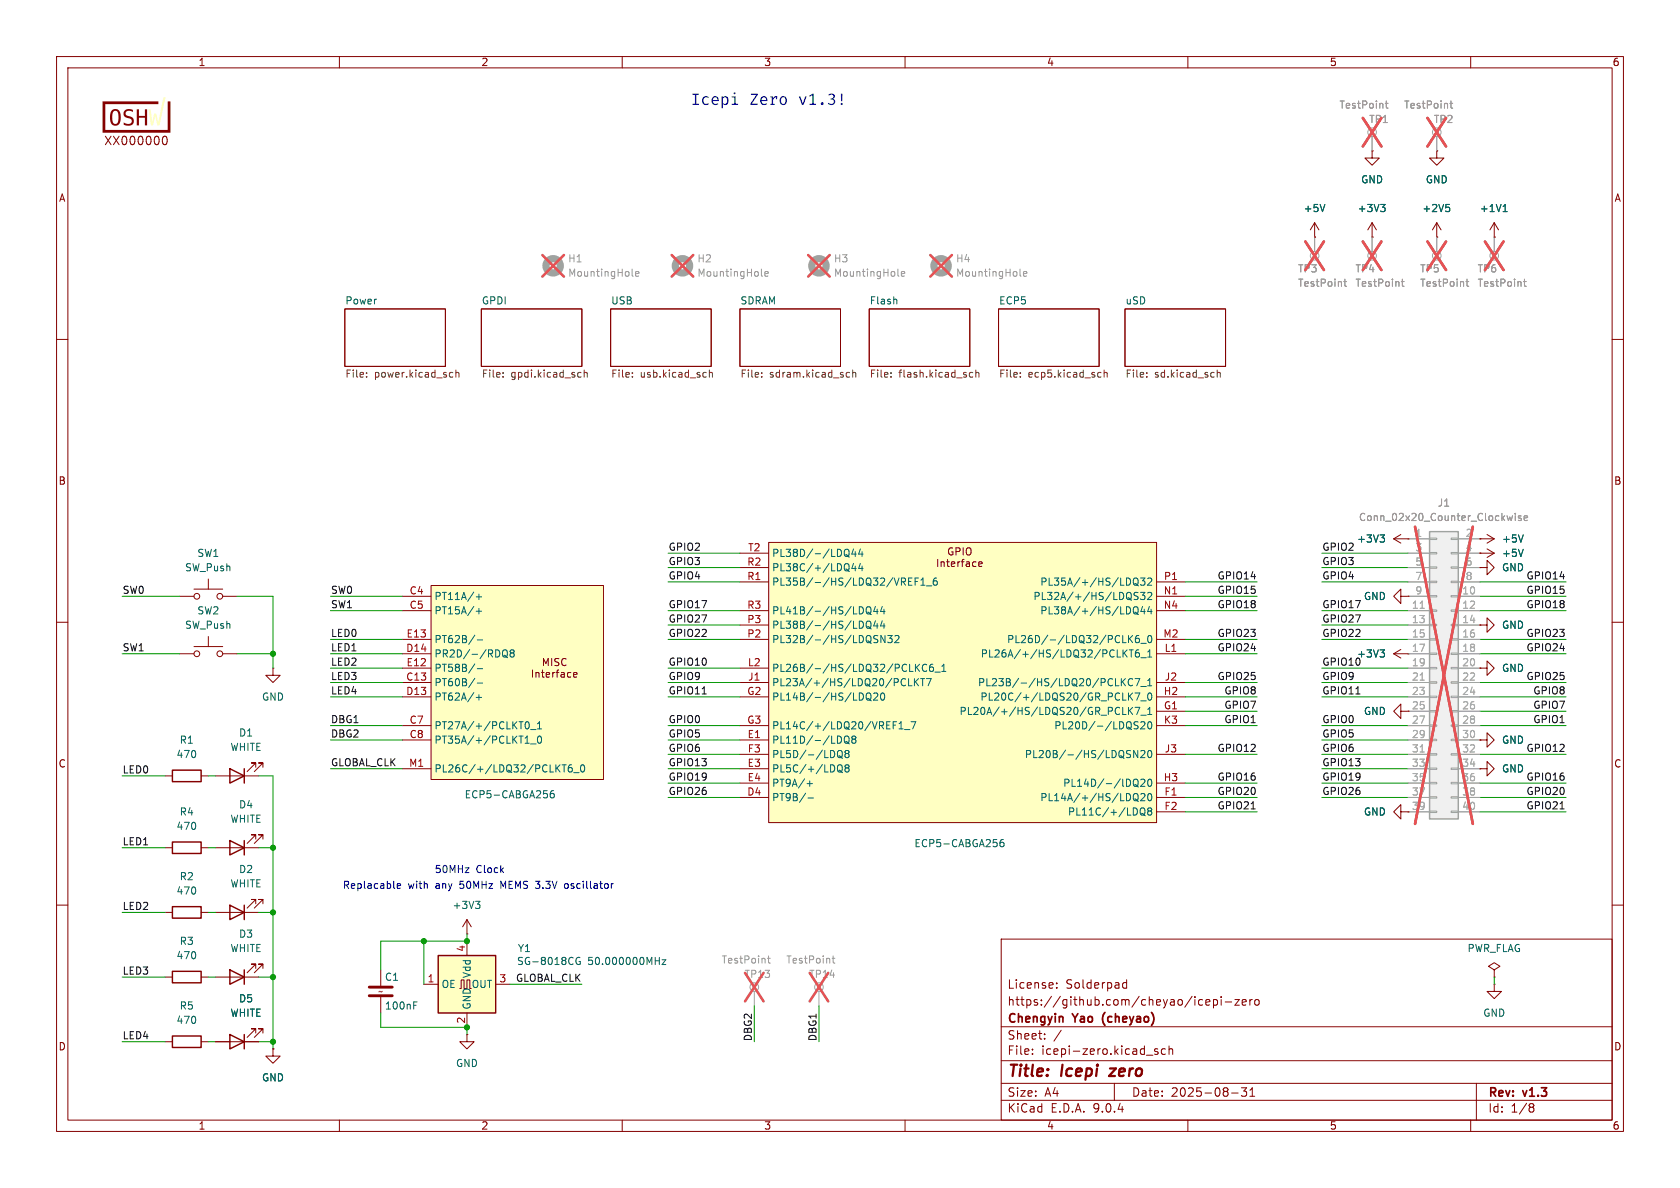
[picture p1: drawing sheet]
<svg xmlns="http://www.w3.org/2000/svg" width="297mm" height="210mm" viewBox="0 0 297 210" stroke-linecap="round" stroke-linejoin="round" font-family="sans-serif">
<defs><g id="words">
<g font-size="2.8" fill="#0000c2">
<text x="122.1" y="19.4">Icepi</text>
<text x="132.4" y="19.4">Zero</text>
<text x="141.1" y="19.4">v1.3!</text>
</g>
<g font-size="2.8" fill="#840000">
<text x="178" y="190.9">Title:</text>
<text x="187.7" y="190.9">Icepi</text>
<text x="197.1" y="190.9">zero</text>
</g>
<g font-size="2.1" fill="#840000">
<text x="18.3" y="25.9">XX000000</text>
<text x="178" y="178">https://github.com/cheyao/icepi-zero</text>
<text x="178" y="175">License:</text>
<text x="188.4" y="175">Solderpad</text>
<text x="178" y="184">Sheet:</text>
<text x="178" y="181.2">Chengyin</text>
<text x="189.8" y="181.2">Yao</text>
<text x="195.6" y="181.2">(cheyao)</text>
<text x="178" y="186.7">File:</text>
<text x="184.1" y="186.7">icepi-zero.kicad_sch</text>
<text x="178" y="196.9">KiCad</text>
<text x="178" y="194.1">Size:</text>
<text x="184.7" y="194.1">A4</text>
<text x="185.7" y="196.9">E.D.A.</text>
<text x="193.3" y="196.9">9.0.4</text>
<text x="200" y="194.1">Date:</text>
<text x="207" y="194.1">2025-08-31</text>
<text x="263" y="194.3">Rev:</text>
<text x="263" y="196.9">Id:</text>
<text x="267.1" y="196.9">1/8</text>
<text x="269.4" y="194.3">v1.3</text>
</g>
<g font-size="1.8" fill="#840000">
<text x="35" y="11.9">1</text>
<text x="85" y="11.9">2</text>
<text x="135" y="11.9">3</text>
<text x="185" y="11.9">4</text>
<text x="235" y="11.9">5</text>
<text x="285" y="11.9">6</text>
<text x="10.3" y="35.9">A</text>
<text x="285.3" y="35.9">A</text>
<text x="10.3" y="85.9">B</text>
<text x="285.3" y="85.9">B</text>
<text x="10.3" y="135.9">C</text>
<text x="285.3" y="135.9">C</text>
<text x="10.3" y="185.9">D</text>
<text x="285.3" y="185.9">D</text>
<text x="35" y="199.9">1</text>
<text x="85" y="199.9">2</text>
<text x="135" y="199.9">3</text>
<text x="185" y="199.9">4</text>
<text x="235" y="199.9">5</text>
<text x="285" y="199.9">6</text>
</g>
<g font-size="1.8" fill="#989898">
<text x="236.7" y="19.4">TestPoint</text>
<text x="242" y="21.9">TP1</text>
<text x="248.1" y="19.4">TestPoint</text>
<text x="253.4" y="21.9">TP2</text>
<text x="100.3" y="46.6">H1</text>
<text x="123.2" y="46.6">H2</text>
<text x="147.3" y="46.6">H3</text>
<text x="168.9" y="46.6">H4</text>
<text x="100.3" y="49.1">MountingHole</text>
<text x="123.2" y="49.1">MountingHole</text>
<text x="147.3" y="49.1">MountingHole</text>
<text x="168.9" y="49.1">MountingHole</text>
<text x="229.4" y="48.4">TP3</text>
<text x="229.4" y="50.9">TestPoint</text>
<text x="239.5" y="48.4">TP4</text>
<text x="239.5" y="50.9">TestPoint</text>
<text x="251" y="48.4">TP5</text>
<text x="251" y="50.9">TestPoint</text>
<text x="261.1" y="48.4">TP6</text>
<text x="261.1" y="50.9">TestPoint</text>
<text x="254.1" y="89.8">J1</text>
<text x="240.1" y="92.3">Conn_02x20_Counter_Clockwise</text>
<text x="127.5" y="170.5">TestPoint</text>
<text x="131.5" y="173.1">TP13</text>
<text x="138.9" y="170.5">TestPoint</text>
<text x="143" y="173.1">TP14</text>
</g>
<g font-size="1.8" fill="#006464">
<text x="240.5" y="32.6">GND</text>
<text x="252" y="32.6">GND</text>
<text x="230.4" y="37.7">+5V</text>
<text x="239.9" y="37.7">+3V3</text>
<text x="251.4" y="37.7">+2V5</text>
<text x="261.5" y="37.7">+1V1</text>
<text x="61" y="53.9">Power</text>
<text x="85.1" y="53.9">GPDI</text>
<text x="107.9" y="53.9">USB</text>
<text x="130.8" y="53.9">SDRAM</text>
<text x="153.7" y="53.9">Flash</text>
<text x="176.5" y="53.9">ECP5</text>
<text x="198.9" y="53.9">uSD</text>
<text x="32.6" y="101.2">SW_Push</text>
<text x="34.8" y="98.7">SW1</text>
<text x="136.4" y="98.7">PL38D/-/LDQ44</text>
<text x="136.4" y="101.2">PL38C/+/LDQ44</text>
<text x="239.8" y="96.1">+3V3</text>
<text x="265.4" y="101.2">GND</text>
<text x="265.4" y="98.7">+5V</text>
<text x="265.4" y="96.1">+5V</text>
<text x="76.7" y="106.3">PT11A/+</text>
<text x="136.4" y="103.7">PL35B/-/HS/LDQ32/VREF1_6</text>
<text x="182.6" y="106.3">PL32A/+/HS/LDQS32</text>
<text x="183.8" y="103.7">PL35A/+/HS/LDQ32</text>
<text x="241" y="106.3">GND</text>
<text x="32.6" y="111.4">SW_Push</text>
<text x="34.8" y="108.8">SW2</text>
<text x="76.7" y="108.8">PT15A/+</text>
<text x="76.7" y="113.9">PT62B/-</text>
<text x="136.4" y="108.8">PL41B/-/HS/LDQ44</text>
<text x="136.4" y="111.4">PL38B/-/HS/LDQ44</text>
<text x="136.4" y="113.9">PL32B/-/HS/LDQSN32</text>
<text x="177.9" y="113.9">PL26D/-/LDQ32/PCLK6_0</text>
<text x="183.8" y="108.8">PL38A/+/HS/LDQ44</text>
<text x="265.4" y="111.4">GND</text>
<text x="76.7" y="116.4">PR2D/-/RDQ8</text>
<text x="76.7" y="119">PT58B/-</text>
<text x="136.4" y="119">PL26B/-/HS/LDQ32/PCLKC6_1</text>
<text x="173.3" y="116.4">PL26A/+/HS/LDQ32/PCLKT6_1</text>
<text x="239.8" y="116.4">+3V3</text>
<text x="265.4" y="119">GND</text>
<text x="46.2" y="124.1">GND</text>
<text x="76.7" y="121.5">PT60B/-</text>
<text x="76.7" y="124.1">PT62A/+</text>
<text x="136.4" y="121.5">PL23A/+/HS/LDQ20/PCLKT7</text>
<text x="136.4" y="124.1">PL14B/-/HS/LDQ20</text>
<text x="172.8" y="121.5">PL23B/-/HS/LDQ20/PCLKC7_1</text>
<text x="173.2" y="124.1">PL20C/+/LDQS20/GR_PCLK7_0</text>
<text x="31.7" y="131.7">R1</text>
<text x="42.2" y="130.4">D1</text>
<text x="76.7" y="129.1">PT27A/+/PCLKT0_1</text>
<text x="76.7" y="131.7">PT35A/+/PCLKT1_0</text>
<text x="136.4" y="129.1">PL14C/+/LDQ20/VREF1_7</text>
<text x="136.4" y="131.7">PL11D/-/LDQ8</text>
<text x="169.5" y="126.6">PL20A/+/HS/LDQS20/GR_PCLK7_1</text>
<text x="186.3" y="129.1">PL20D/-/LDQS20</text>
<text x="241" y="126.6">GND</text>
<text x="265.4" y="131.7">GND</text>
<text x="31.1" y="134.2">470</text>
<text x="40.6" y="132.9">WHITE</text>
<text x="76.7" y="136.8">PL26C/+/LDQ32/PCLKT6_0</text>
<text x="136.4" y="134.2">PL5D/-/LDQ8</text>
<text x="136.4" y="136.8">PL5C/+/LDQ8</text>
<text x="181.1" y="134.2">PL20B/-/HS/LDQSN20</text>
<text x="265.4" y="136.8">GND</text>
<text x="42.2" y="143.1">D4</text>
<text x="82.1" y="141.3">ECP5-CABGA256</text>
<text x="136.4" y="139.3">PT9A/+</text>
<text x="136.4" y="141.8">PT9B/-</text>
<text x="183.8" y="141.8">PL14A/+/HS/LDQ20</text>
<text x="187.9" y="139.3">PL14D/-/lDQ20</text>
<text x="31.1" y="146.9">470</text>
<text x="31.7" y="144.4">R4</text>
<text x="40.6" y="145.6">WHITE</text>
<text x="161.6" y="150">ECP5-CABGA256</text>
<text x="188.7" y="144.4">PL11C/+/LDQ8</text>
<text x="241" y="144.4">GND</text>
<text x="31.7" y="155.8">R2</text>
<text x="42.2" y="154.5">D2</text>
<text x="31.1" y="158.3">470</text>
<text x="40.6" y="157.1">WHITE</text>
<text x="79.9" y="160.9">+3V3</text>
<text x="31.7" y="167.2">R3</text>
<text x="42.2" y="166">D3</text>
<text x="31.1" y="169.8">470</text>
<text x="40.6" y="168.5">WHITE</text>
<text x="68" y="173.6">C1</text>
<text x="83.4" y="173" transform="rotate(-90 83.4 173)">Vdd</text>
<text x="91.3" y="170.8">SG-8018CG</text>
<text x="91.5" y="168.5">Y1</text>
<text x="103.9" y="170.8">50.000000MHz</text>
<text x="259.3" y="168.5">PWR_FLAG</text>
<text x="31.7" y="178.7">R5</text>
<text x="40.6" y="179.9">WHITE</text>
<text x="42.2" y="177.4">D5</text>
<text x="68" y="178.7">100nF</text>
<text x="78" y="174.9">OE</text>
<text x="83.3" y="174.9">OUT</text>
<text x="83.4" y="178.6" transform="rotate(-90 83.4 178.6)">GND</text>
<text x="262.1" y="179.9">GND</text>
<text x="31.1" y="181.2">470</text>
<text x="46.2" y="191.4">GND</text>
<text x="80.5" y="188.8">GND</text>
</g>
<g font-size="1.8" fill="#725600">
<text x="61" y="67.1">File:</text>
<text x="66.2" y="67.1">power.kicad_sch</text>
<text x="85.1" y="67.1">File:</text>
<text x="90.3" y="67.1">gpdi.kicad_sch</text>
<text x="107.9" y="67.1">File:</text>
<text x="113.2" y="67.1">usb.kicad_sch</text>
<text x="130.8" y="67.1">File:</text>
<text x="136" y="67.1">sdram.kicad_sch</text>
<text x="153.7" y="67.1">File:</text>
<text x="158.9" y="67.1">flash.kicad_sch</text>
<text x="176.5" y="67.1">File:</text>
<text x="181.8" y="67.1">ecp5.kicad_sch</text>
<text x="198.9" y="67.1">File:</text>
<text x="204.1" y="67.1">sd.kicad_sch</text>
</g>
<g font-size="1.8" fill="#aaa">
<text x="250.1" y="95">1</text>
<text x="259" y="95">2</text>
<text x="250.1" y="97.5">3</text>
<text x="250.1" y="100.1">5</text>
<text x="259" y="97.5">4</text>
<text x="259" y="100.1">6</text>
<text x="249.5" y="107.7">11</text>
<text x="250.1" y="102.6">7</text>
<text x="250.1" y="105.2">9</text>
<text x="258.4" y="105.2">10</text>
<text x="258.4" y="107.7">12</text>
<text x="259" y="102.6">8</text>
<text x="249.5" y="110.2">13</text>
<text x="249.5" y="112.8">15</text>
<text x="258.4" y="110.2">14</text>
<text x="258.4" y="112.8">16</text>
<text x="249.5" y="115.3">17</text>
<text x="249.5" y="117.9">19</text>
<text x="258.4" y="115.3">18</text>
<text x="258.4" y="117.9">20</text>
<text x="249.5" y="120.4">21</text>
<text x="249.5" y="122.9">23</text>
<text x="249.5" y="125.5">25</text>
<text x="258.4" y="120.4">22</text>
<text x="258.4" y="122.9">24</text>
<text x="258.4" y="125.5">26</text>
<text x="249.5" y="128">27</text>
<text x="249.5" y="130.6">29</text>
<text x="258.4" y="128">28</text>
<text x="258.4" y="130.6">30</text>
<text x="249.5" y="133.1">31</text>
<text x="249.5" y="135.6">33</text>
<text x="258.4" y="133.1">32</text>
<text x="258.4" y="135.6">34</text>
<text x="249.5" y="138.2">35</text>
<text x="249.5" y="140.7">37</text>
<text x="249.5" y="143.3">39</text>
<text x="258.4" y="138.2">36</text>
<text x="258.4" y="140.7">38</text>
<text x="258.4" y="143.3">40</text>
</g>
<g font-size="1.8" fill="#0f0f0f">
<text x="118.1" y="100">GPIO3</text>
<text x="118.1" y="97.4">GPIO2</text>
<text x="233.7" y="100">GPIO3</text>
<text x="233.7" y="97.4">GPIO2</text>
<text x="21.6" y="105.1">SW0</text>
<text x="58.4" y="107.6">SW1</text>
<text x="58.4" y="105.1">SW0</text>
<text x="118.1" y="102.5">GPIO4</text>
<text x="118.1" y="107.6">GPIO17</text>
<text x="215.2" y="107.6">GPIO18</text>
<text x="215.2" y="105.1">GPIO15</text>
<text x="215.2" y="102.5">GPIO14</text>
<text x="233.7" y="102.5">GPIO4</text>
<text x="233.7" y="107.6">GPIO17</text>
<text x="269.8" y="105.1">GPIO15</text>
<text x="269.8" y="102.5">GPIO14</text>
<text x="269.8" y="107.6">GPIO18</text>
<text x="58.4" y="112.7">LED0</text>
<text x="118.1" y="112.7">GPIO22</text>
<text x="118.1" y="110.1">GPIO27</text>
<text x="215.2" y="112.7">GPIO23</text>
<text x="233.7" y="112.7">GPIO22</text>
<text x="233.7" y="110.1">GPIO27</text>
<text x="269.8" y="112.7">GPIO23</text>
<text x="21.6" y="115.2">SW1</text>
<text x="58.4" y="115.2">LED1</text>
<text x="58.4" y="117.8">LED2</text>
<text x="118.1" y="117.8">GPIO10</text>
<text x="215.2" y="115.2">GPIO24</text>
<text x="233.7" y="117.8">GPIO10</text>
<text x="269.8" y="115.2">GPIO24</text>
<text x="58.4" y="120.3">LED3</text>
<text x="58.4" y="122.8">LED4</text>
<text x="118.1" y="122.8">GPIO11</text>
<text x="118.1" y="120.3">GPIO9</text>
<text x="215.2" y="120.3">GPIO25</text>
<text x="216.4" y="125.4">GPIO7</text>
<text x="216.4" y="122.8">GPIO8</text>
<text x="233.7" y="120.3">GPIO9</text>
<text x="233.7" y="122.8">GPIO11</text>
<text x="269.8" y="120.3">GPIO25</text>
<text x="271" y="125.4">GPIO7</text>
<text x="271" y="122.8">GPIO8</text>
<text x="58.4" y="130.5">DBG2</text>
<text x="58.4" y="127.9">DBG1</text>
<text x="118.1" y="127.9">GPIO0</text>
<text x="118.1" y="130.5">GPIO5</text>
<text x="216.4" y="127.9">GPIO1</text>
<text x="233.7" y="130.5">GPIO5</text>
<text x="233.7" y="127.9">GPIO0</text>
<text x="271" y="127.9">GPIO1</text>
<text x="21.6" y="136.8">LED0</text>
<text x="58.4" y="135.5">GLOBAL_CLK</text>
<text x="118.1" y="133">GPIO6</text>
<text x="118.1" y="135.5">GPIO13</text>
<text x="215.2" y="133">GPIO12</text>
<text x="233.7" y="133">GPIO6</text>
<text x="233.7" y="135.5">GPIO13</text>
<text x="269.8" y="133">GPIO12</text>
<text x="118.1" y="140.6">GPIO26</text>
<text x="118.1" y="138.1">GPIO19</text>
<text x="215.2" y="140.6">GPIO20</text>
<text x="215.2" y="143.2">GPIO21</text>
<text x="215.2" y="138.1">GPIO16</text>
<text x="233.7" y="138.1">GPIO19</text>
<text x="233.7" y="140.6">GPIO26</text>
<text x="269.8" y="140.6">GPIO20</text>
<text x="269.8" y="143.2">GPIO21</text>
<text x="269.8" y="138.1">GPIO16</text>
<text x="21.6" y="149.5">LED1</text>
<text x="21.6" y="160.9">LED2</text>
<text x="21.6" y="172.4">LED3</text>
<text x="91.1" y="173.6">GLOBAL_CLK</text>
<text x="21.6" y="183.8">LED4</text>
<text x="133" y="184.2" transform="rotate(-90 133 184.2)">DBG2</text>
<text x="144.4" y="184.2" transform="rotate(-90 144.4 184.2)">DBG1</text>
</g>
<g font-size="1.8" fill="#a90000">
<text x="132" y="100.1">R2</text>
<text x="132.2" y="97.5">T2</text>
<text x="72.3" y="105.2">C4</text>
<text x="72.3" y="107.7">C5</text>
<text x="132" y="102.6">R1</text>
<text x="132" y="107.7">R3</text>
<text x="205.6" y="105.2">N1</text>
<text x="205.6" y="107.7">N4</text>
<text x="205.7" y="102.6">P1</text>
<text x="71.8" y="112.8">E13</text>
<text x="132" y="110.2">P3</text>
<text x="132" y="112.8">P2</text>
<text x="205.6" y="112.8">M2</text>
<text x="71.7" y="115.3">D14</text>
<text x="71.8" y="117.9">E12</text>
<text x="132.1" y="117.9">L2</text>
<text x="205.8" y="115.3">L1</text>
<text x="71.7" y="120.4">C13</text>
<text x="71.7" y="122.9">D13</text>
<text x="132" y="122.9">G2</text>
<text x="132.2" y="120.4">J1</text>
<text x="205.6" y="122.9">H2</text>
<text x="205.7" y="125.5">G1</text>
<text x="205.8" y="120.4">J2</text>
<text x="72.3" y="128">C7</text>
<text x="72.3" y="130.6">C8</text>
<text x="132" y="128">G3</text>
<text x="132.1" y="130.6">E1</text>
<text x="205.7" y="128">K3</text>
<text x="72.2" y="135.6">M1</text>
<text x="132.1" y="135.6">E3</text>
<text x="132.1" y="133.1">F3</text>
<text x="205.8" y="133.1">J3</text>
<text x="132" y="140.7">D4</text>
<text x="132.1" y="138.2">E4</text>
<text x="205.6" y="138.2">H3</text>
<text x="205.8" y="140.7">F1</text>
<text x="205.8" y="143.3">F2</text>
<text x="75.5" y="173.7">1</text>
<text x="82.3" y="168.3" transform="rotate(-90 82.3 168.3)">4</text>
<text x="88.2" y="173.7">3</text>
<text x="82.3" y="181" transform="rotate(-90 82.3 181)">2</text>
</g>
<g font-size="1.8" fill="#0000c2">
<text x="76.8" y="154.5">50MHz</text>
<text x="84.2" y="154.5">Clock</text>
<text x="60.5" y="157.3">Replacable</text>
<text x="72.1" y="157.3">with</text>
<text x="77.1" y="157.3">any</text>
<text x="81.6" y="157.3">50MHz</text>
<text x="89" y="157.3">MEMS 3.3V</text>
<text x="100.7" y="157.3">oscillator</text>
</g>
<text font-size="1.8" fill="#840084" x="66.8" y="176.1">~</text>
</g></defs>
<g fill="none" stroke="#840000" stroke-width=".18">
<path d="M10 10h277v190h-277zM12 12h273v186h-273zM60 10v2M110 10v2M160 10v2M210 10v2M260 10v2M61 54.6h17.7v10.2h-17.7zM85.1 54.6h17.8v10.2h-17.8zM107.9 54.6h17.8v10.2h-17.8zM130.8 54.6h17.8v10.2h-17.8zM153.7 54.6h17.7v10.2h-17.7z"/>
<path d="M176.5 54.6h17.8v10.2h-17.8zM198.9 54.6h17.8v10.2h-17.8zM10 60h2M285 60h2M10 110h2M31.7 115.6h2.6M31.7 105.4h2.6M34.3 114.3h5.1M34.3 104.1h5.1M36.8 102.4v1.7M36.8 112.5v1.8M39.4 115.6h2.5"/>
<path d="M39.4 105.4h2.5M48.3 118.1v1.3h1.2l-1.2 1.3-1.3-1.3h1.3M48.3 118.1h.1M285 110h2M10 160h2M29.2 161.3h1.3M35.6 161.3h1.2M177 166h108v32h-108zM186.8 174.6v.1M186.8 173.8v.1M198.5 174.4l.2 .3 .5-.1M199.2 173.2v1.5"/>
<path d="M199.2 173.8l-.5-.1-.2 .3M212 177.6h.6M212 176.8h.6M213.2 177.2l.7-.1-.1-.3-.4-.1-.2 .2v.7h.6M214.5 176.8l.5-.1 .2 .3v.4l-.1 .2h-.6M214.5 176.7v1.5M215.9 176.2v.1M215.9 176.7v1M216.6 177.1h1.1M218.3 176.7h.8l-.8 1h.8M219.6 177.2l.7-.1-.1-.3-.4-.1-.2 .2 .1 .7h.5M221 176.7v1"/>
<path d="M221.4 176.7l-.3 .1-.1 .2M222 176.8l.3-.1 .3 .3v.4l-.3 .3-.3-.1-.2-.2v-.4zM285 160h2M60 198v2M110 198v2M160 198v2M177 194.5h108M177 191.5h108M177 187.5h108M177 181.5h108M182.5 186.3v.1M182.5 185.5v.1"/>
<path d="M184.7 183.6v.1M184.7 182.8v.1M187.6 182.1l-1.3 2M197 191.5v3M202.7 186.5h1.1M204.7 185.5l-.4-.1-.2 .2 .1 .2 .5 .2v.3h-.6M206 185.5l-.4-.1-.3 .3v.4l.2 .2h.5M206.7 185.5l.2-.1 .3 .1 .1 .9M206.7 184.9v1.5M210 198v2M217.7 193.2h1.2M219.5 192.3h.9l-.5 .6 .4 .1v.7l-.2 .1h-.4l-.2-.1"/>
<path d="M221 193.8h.8M221 192.7l.4-.4v1.5M260 198v2M261 191.5v6.5M270.6 195.1l.4 .1 .2 .2-.3 .3M270.6 195.7h.3M270.9 195.7l.2 .2 .1 .4-.2 .2-.4 .1"/>
<circle cx="34.8" cy="105.4" r=".51"/>
<circle cx="34.8" cy="115.6" r=".51"/>
<circle cx="38.9" cy="105.4" r=".51"/>
<circle cx="38.9" cy="115.6" r=".51"/>
</g>
<path d="M197.3 188.9l-1.2 1.3h1" fill="none" stroke="#840000" stroke-width=".4"/>
<g fill="none" stroke="#725600" stroke-width=".18">
<path d="M64.8 66.6v.1M64.8 65.9v.1M79.7 65.8l.3 .1M80 66.6l-.3 .1M80.6 66l.2-.2 .3 .1v.8M80.6 65.4v1.3M88.9 66.6v.1M88.9 65.9v.1M102.4 65.8l.3 .1M102.7 66.6l-.3 .1M103.3 66l.2-.2 .3 .1v.8M103.3 65.4v1.3"/>
<path d="M111.8 66.6v.1M111.8 65.9v.1M125.4 66l.2-.2 .3 .1 .1 .8M125.4 65.4v1.3M134.7 66.6v.1M134.7 65.9v.1M149.7 65.9h.5M149.7 66.6h.5M150.7 66l.2-.2 .3 .1 .1 .8M150.7 65.4v1.3M157.5 66.6v.1M157.5 65.9v.1"/>
<path d="M171.4 66.6l.2 .1 .4-.1M172 65.9l-.4-.1-.2 .2M172.5 66l.2-.2 .3 .1 .1 .8M172.5 65.4v1.3M180.4 66.6v.1M180.4 65.9v.1M194.3 65.8l.4 .1M194.7 66.6l-.4 .1M195.2 66l.2-.2 .3 .1v.8M195.2 65.4v1.3M202.7 66.6v.1M202.7 65.9v.1"/>
<path d="M215.2 65.4v1.3M215.2 66l.2-.2 .3 .1v.8"/>
</g>
<path d="M158.5 52.9v.8" fill="none" stroke="#006464" stroke-width=".18"/>
<circle cx="166.4" cy="47" r="1.27" fill="none" stroke="#a1a1a1" stroke-width="1.3"/>
<path d="M180.3 48.7l.2 .1M180.9 48.4l.6-.1v-.2l-.4-.1-.2 .2 .1 .6h.5" fill="none" stroke="#989898" stroke-width=".18"/>
<path d="M164.5 45.1l3.8 3.8M168.3 45.1l-3.8 3.8" fill="none" stroke="#e65255" stroke-width=".46"/>
<path d="M30.5 160.3h5.1v2h-5.1z" fill="none" stroke="#840000" stroke-width=".25"/>
<path d="M26.3 19.3h.3l.3 2.3 .3-1.5h.4l.4 1.5 .9-4.4h.4l-1.1 5h-.4l-.4-1.7-.3 1.7h-.4z" fill="#ffffc2"/>
<g fill="#840000">
<path d="M19.8 19.5l.4-.2h.5l.3 .2 .2 .4 .1 1.5-.2 .5-.4 .3-.7-.1-.4-.5-.2-.9h.4l.1 .9 .3 .3 .5-.1 .2-.6v-1.1l-.4-.5h-.3l-.2 .2-.2 .9h-.4l.1-.7z"/>
<path d="M22.1 19.5l.6-.2 .8 .1v.4l-.8-.2-.4 .1-.1 .3 .1 .4 .9 .3 .4 .3v.7l-.4 .4-.6 .1-.7-.1v-.5l.9 .3 .4-.1 .1-.3-.2-.4-.9-.3-.3-.3-.1-.5z"/>
<path d="M24.2 19.3h.4v1.2h1v-1.2h.4v2.9h-.4v-1.4h-1v1.4h-.4z"/>
<path d="M18.1 17.9h9.9v.5h-9.4v4.6h11l.1-5.1h.4v5.6h-12z"/>
</g>
<path d="M28.7 24.6l.1-.4 .3-.1a.81 .81 0 0 1 .5 .6 .81 .81 0 0 1-.3 .8h-.4l-.2-.5M29.2 149.9h1.3M35.6 149.9h1.2M29.2 172.7h1.3M35.6 172.7h1.2" fill="none" stroke="#840000" stroke-width=".18"/>
<path d="M30.5 148.8h5.1v2.1h-5.1zM30.5 171.7h5.1v2h-5.1z" fill="none" stroke="#840000" stroke-width=".25"/>
<path d="M77.5 168.9h10.1v10.2h-10.1z" fill="#ffffc2"/>
<path d="M30.5 136.1h5.1v2.1h-5.1zM77.5 168.9h10.1v10.2h-10.1z" fill="none" stroke="#840000" stroke-width=".25"/>
<g fill="none" stroke="#840000" stroke-width=".18">
<path d="M29.2 137.2h1.3M35.6 137.2h1.2M67.3 171.5v2.7M67.3 176.3v2.8M74.9 174h2.6M81.3 174.8h.2v-1.6h.5v1.6h.5v-1.6h.6v1.6h.2M82.5 165.1h.1M82.5 162.6v2.5M82.5 166.4v2.5M82.5 179.1v2.5M82.5 162.6l-.7 1.2M82.5 162.6l.8 1.2"/>
<path d="M87.6 174h2.6M82.5 182.9v1.3h1.3l-1.3 1.2-1.2-1.2h1.2M82.5 182.9h.1"/>
</g>
<path d="M84.1 159.3h.7l-.4 .5M84.6 159.8l.2 .3v.3l-.2 .2M73.1 177.7h.5M73.1 177.1h.6M102.5 169.3a.59 .59 0 0 0-.7 .6 .59 .59 0 0 0 .7 .5l.1-.4h-.3M115.8 169.8h.8M116.6 169.2v1.3M117 169.7h.7l-.7 .8h.7" fill="none" stroke="#006464" stroke-width=".18"/>
<path d="M65.3 174.5h4M65.3 176h4" fill="none" stroke="#840000" stroke-width=".51"/>
<g fill="none" stroke="#a1a1a1" stroke-width="1.3">
<circle cx="120.6" cy="47" r="1.27"/>
<circle cx="144.8" cy="47" r="1.27"/>
</g>
<path d="M134.6 48.7l.2 .1M135.2 48.4l.6-.1v-.2l-.4-.1-.2 .2 .1 .6h.5M158.7 48.7l.2 .1M159.3 48.4l.6-.1v-.2l-.4-.1-.2 .2 .1 .6h.5M135.7 169.4h.5M135.9 169v1.1l.3 .2M147.1 169.4h.5M147.3 169v1.1l.3 .2" fill="none" stroke="#989898" stroke-width=".18"/>
<path d="M118.7 45.1l3.9 3.8M122.6 45.1l-3.9 3.8M142.9 45.1l3.8 3.8M146.7 45.1l-3.8 3.8M131.7 172l3.3 5M135 172l-3.3 5M143.1 172l3.3 5M146.4 172l-3.3 5" fill="none" stroke="#e65255" stroke-width=".46"/>
<g fill="none" stroke="#a1a1a1" stroke-width=".18">
<path d="M133.3 175.3v2.5M144.8 175.3v2.5"/>
<circle cx="133.3" cy="174.5" r=".76"/>
<circle cx="144.8" cy="174.5" r=".76"/>
</g>
<path d="M135.9 95.9h68.6v49.5h-68.6z" fill="#ffffc2"/>
<g fill="none" stroke="#840000" stroke-width=".18">
<path d="M130.8 97.8h5.1M135.9 95.9h68.6v49.5h-68.6zM165.8 98.9v1.3M166.4 99.3v.9M166.4 99.4l.2-.1 .3 .1v.8M167.3 99.3h.5M167.5 98.9v1.1l.3 .2M168.2 99.7l.6-.1-.1-.2-.3-.1-.2 .2 .1 .6h.4M168.4 96.9a.59 .59 0 0 0-.7 .6 .59 .59 0 0 0 .7 .5l.1-.4h-.3M169 97.5l.6-.1 .1-.1v-.3l-.7-.2v1.3M169.3 99.3v.9M169.7 99.3l-.4 .2"/>
<path d="M169.9 99.3h.5M170.3 96.8v1.3M170.4 98.9l-.3 .2v1.1M170.9 99.4h.4l.1 .8M170.9 97l.2-.2a.43 .43 0 0 1 .6 .5v.4a.42 .42 0 0 1-.5 .4 .42 .42 0 0 1-.4-.4zM171.4 99.6l-.4 .1-.2 .2 .2 .3 .4-.1M172.5 99.4l-.3-.1-.3 .2 .2 .6h.4M173 99.7l.6-.1v-.2l-.4-.1-.2 .2 .1 .6h.5M246.4 95.3l1.2 .7M246.4 95.3h2.5M247.6 94.5l-1.2 .8M248.9 95.3h.1"/>
<path d="M130.8 100.3h5.1M130.8 102.9h5.1M130.8 108h5.1M130.8 110.5h5.1M130.8 113h5.1M130.8 118.1h5.1M204.5 102.9h5M204.5 108h5M204.5 113h5M204.5 105.4h5M204.5 115.6h5M247.6 105.4v-1.3l-1.2 1.3 1.2 1.3v-1.3h1.3"/>
<path d="M248.9 105.4h.1M261.6 100.3h1.3v-1.2l1.3 1.2-1.3 1.3v-1.3M261.6 100.3h.1M261.6 118.1h1.3v-1.3l1.3 1.3-1.3 1.3v-1.3M261.6 118.1h.1M261.6 110.5h1.3v-1.3l1.3 1.3-1.3 1.3v-1.3M261.6 110.5h.1M130.8 120.7h5.1M130.8 123.2h5.1M130.8 128.3h5.1M130.8 130.8h5.1M130.8 133.4h5.1"/>
<path d="M130.8 135.9h5.1M130.8 138.4h5.1M204.5 120.7h5M204.5 123.2h5M204.5 128.3h5M204.5 133.4h5M204.5 138.4h5M204.5 125.7h5M247.6 125.7v-1.2l-1.2 1.2 1.2 1.3v-1.3h1.3M248.9 125.7h.1M261.6 135.9h1.3v-1.3l1.3 1.3-1.3 1.3v-1.3M261.6 135.9h.1"/>
<path d="M130.8 141h5.1M204.5 141h5M204.5 143.5h5M247.6 143.5v-1.3l-1.2 1.3 1.2 1.3v-1.3h1.3M248.9 143.5h.1"/>
</g>
<g fill="none" stroke="#006464" stroke-width=".18">
<path d="M149.4 97.2l.2-.1a.43 .43 0 0 1 .5 .4v.4a.42 .42 0 0 1-.2 .4 .42 .42 0 0 1-.5 0M149.5 98.1l.7 .4M149.9 99.7a.9 .9 0 0 1 0 1.1l.3 .2M150.9 97l-.3 .9h.8M150.9 99.6l-.3 .9h.8M151.2 97.5v.9M152.1 97l-.3 .9h.8M152.1 99.6l-.3 .9h.8M152.4 97.5v.9M244 94.6h.8l-.5 .4M244.5 95l.3 .3v.3l-.3 .2M151.2 100.1v.8"/>
<path d="M152.2 107.3a.68 .68 0 0 1 .5 .6 .68 .68 0 0 1-.5 .6M152.2 109.8a.68 .68 0 0 1 .5 .6 .68 .68 0 0 1-.5 .7M152.4 100.1v.8M153.2 107.4l.2-.1a.43 .43 0 0 1 .6 .4v.4a.42 .42 0 0 1-.4 .4 .42 .42 0 0 1-.5-.4zM153.2 110l.2-.2a.43 .43 0 0 1 .6 .4v.4a.42 .42 0 0 1-.4 .5 .42 .42 0 0 1-.5-.5zM153.4 108.2l.6 .5M153.4 110.8l.6 .4M154.7 112.9l.4 .2 .1 .3-.3 .2h-.3M154.7 112.3l.5 .1M154.8 107.2l-.3 .9h.7M154.8 109.7l-.3 .9h.7M155.1 107.7v.8"/>
<path d="M155.1 110.2v.9M156 107.2l-.3 .9h.8M156 109.7l-.3 .9h.8M156.3 107.7v.8M156.3 110.2v.9M156.5 112.3v1.3l-.8-1.3v1.3M156.9 112.3h.8l-.4 .5 .4 .1v.6l-.2 .1-.6-.1M158.2 112.5l.5-.2 .2 .4-.8 .9h.8M159.8 120l.3 .1M160.6 102.8h.5M160.6 120v1.2h.6M161.2 102.2h-.6v1.2h.6"/>
<path d="M161.7 120v1.2M161.8 102.8h.4M161.8 117.4v1.3M162 118l.6 .7M162.4 102.2h-.6v1.2M162.4 120l-.7 .7M162.6 117.4l-.8 .7M162.7 120h.8M162.8 103.4h.7M162.8 102.5l.4-.3v1.2M163.1 120v1.2M163.8 103.6h.9"/>
<path d="M163.8 120h.8l-.5 1.2M163.8 117.5a.6 .6 0 0 0-.8 .5 .6 .6 0 0 0 .6 .7l.2-.1M164.9 117.4l-.3 .1a.86 .86 0 0 0 0 1.2l.4-.1v-.5l-.2-.2h-.2l-.3 .2M165.3 118.8h1M165.6 102.2h-.4a.86 .86 0 0 0 0 1.2l.4-.1 .1-.4-.2-.2h-.3l-.2 .2M166.5 118.7h.7M166.5 117.8l.4-.4v1.3M198.2 120v1.2M198.7 115.4l.6 .7M199 120l-.8 .7M199.3 114.9l-.8 .7M199.5 112.3v1.3"/>
<path d="M199.6 114.9h.8M199.7 112.9l.5 .7M200 114.9v1.2M200.2 112.3l-.7 .8M200.4 102.4l.3-.2a.43 .43 0 0 1 .5 .4v.4a.42 .42 0 0 1-.4 .5 .42 .42 0 0 1-.4-.5zM200.4 107.4l.3-.1a.43 .43 0 0 1 .5 .4v.4a.42 .42 0 0 1-.4 .4 .42 .42 0 0 1-.4-.4zM200.6 108.2l.7 .5M200.6 103.1l.7 .5M200.7 120h.8l-.5 1.2M201.2 104.8l-.5-.1-.2 .1v.4l.6 .2 .1 .3-.2 .3-.5-.1M201.3 112.3l-.3 .1a.86 .86 0 0 0 0 1.2l.4-.1v-.4l-.2-.3h-.2l-.3 .3M201.3 114.9h-.3a.86 .86 0 0 0 0 1.2l.4-.1v-.4l-.2-.2h-.4l-.1 .2"/>
<path d="M201.6 102.2h.8l-.4 .5 .3 .1v.5l-.1 .1-.6-.1M201.6 104.7h.8l-.4 .5 .3 .1v.6l-.1 .1-.6-.1M201.7 113.7h1M201.7 116.3h1M202 107.2l-.3 .9h.8M202.3 107.7v.8M202.9 102.3l.5-.1 .2 .3-.8 .9h.8M202.9 104.8l.5-.1 .2 .4-.8 .9h.8M202.9 116.1h.7M202.9 115.2l.4-.3v1.2M203 112.5l.2-.2a.68 .68 0 0 1 .4 .7 .68 .68 0 0 1-.4 .6l-.2-.1-.1-.4zM203.2 107.2l-.3 .9h.8"/>
<path d="M203.5 107.7v.8M142.7 138.5h.9M143.2 138v1M147.5 133v.6M148.1 132.8l.3-.1a.43 .43 0 0 1 .5 .4v.4a.42 .42 0 0 1-.4 .4 .42 .42 0 0 1-.5-.4zM148.1 135.4l.3-.2a.43 .43 0 0 1 .5 .4v.4a.42 .42 0 0 1-.4 .5 .42 .42 0 0 1-.5-.5zM148.3 133.6l.7 .5M148.3 136.2l.7 .4M148.5 130.2l.3 .5-.3 .6M149.3 130.3l.3-.2a.43 .43 0 0 1 .5 .4v.5a.42 .42 0 0 1-.4 .4 .42 .42 0 0 1-.4-.4zM149.5 131.1l.7 .4M149.6 133.2l-.2-.2 .2-.3h.3l.2 .2-.2 .3"/>
<path d="M149.6 133.2l-.2 .2v.4l.2 .1h.4l.1-.2v-.3l-.2-.2M149.6 135.7l-.2-.2 .2-.3h.3l.2 .2-.2 .3M149.6 135.7l-.2 .3v.3l.2 .2 .4-.1 .1-.2v-.2l-.2-.3M149.6 133.2h.3M149.6 135.7h.3M150.8 130.7l-.2-.3 .2-.3h.3l.2 .3-.2 .3M150.8 130.7l-.2 .2v.4l.2 .1 .4-.1 .1-.2v-.2l-.2-.2M150.8 130.7h.3M152.2 122.5a.68 .68 0 0 1 .5 .6 .68 .68 0 0 1-.5 .7M153.2 122.7l.2-.2a.43 .43 0 0 1 .6 .4v.4a.42 .42 0 0 1-.4 .5 .42 .42 0 0 1-.5-.5zM153.4 123.5l.6 .4M154.5 122.6l.4-.1 .3 .4-.8 .9h.8"/>
<path d="M155.8 122.6l.2-.1a.68 .68 0 0 1 .4 .6 .68 .68 0 0 1-.4 .7l-.2-.2-.1-.3zM157.9 128.2h.4M157.9 127.6h.6M158.9 128.8h.8M158.9 127.9l.4-.3v1.2M159.9 129h1M160.1 121.1l-.3 .1M161.1 127.6h.8l-.5 1.2M161.8 120.5l.6 .7M198.4 120.5l.6 .7M198.5 126.3h.6M199.4 132.7h.5"/>
<path d="M199.4 133.3l.3 .1 .2 .3-.3 .2h-.3M199.5 125v1.3M199.7 123l.5 .8M199.7 125.6l.5 .7M200.2 120.1a.6 .6 0 0 0-.8 .4 .6 .6 0 0 0 .6 .7l.2-.1M200.2 122.5l-.7 .7M200.2 125l-.7 .8M200.4 138.2a.42 .42 0 0 1 .4-.5 .42 .42 0 0 1 .4 .5v.4a.42 .42 0 0 1-.4 .4 .42 .42 0 0 1-.4-.4M200.6 127.6h.6M200.6 128.1l.5 .2 .1 .3-.2 .2h-.5M200.6 138.7l.7 .4M200.7 122.5h.8l-.5 1.3"/>
<path d="M200.7 125h.8l-.5 1.3M201.1 132.7v1.2l-.7-1.2v1.2M201.7 127.7l.5-.1 .2 .3-.8 .9h.8M201.7 132.8l.5-.1 .2 .3-.8 .9h.8M201.7 137.9l.5-.2 .2 .4-.8 .9h.8M201.7 121.4h1M201.7 123.9h1M201.7 126.4h1M202.9 121.2h.7M202.9 120.3l.4-.3v1.2M202.9 125.4l.4-.4v1.3M202.9 126.3h.7"/>
<path d="M203 122.6l.2-.1a.68 .68 0 0 1 .4 .6 .68 .68 0 0 1-.4 .7l-.2-.2-.1-.3zM203 127.7l.2-.1a.68 .68 0 0 1 .4 .6 .68 .68 0 0 1-.4 .6l-.2-.1-.1-.3zM203 132.8l.2-.1a.68 .68 0 0 1 .4 .6 .68 .68 0 0 1-.4 .6l-.2-.1-.1-.4zM203 137.9l.2-.2a.68 .68 0 0 1 .4 .7 .68 .68 0 0 1-.4 .6l-.2-.1-.1-.4zM142.8 141.1h1M177.4 148.4l-.4 .1a.86 .86 0 0 0 0 1.2l.4-.1 .1-.5-.2-.2h-.3l-.2 .2M200.4 140.5l.3-.2a.43 .43 0 0 1 .5 .4v.4a.42 .42 0 0 1-.4 .5 .42 .42 0 0 1-.4-.5zM200.6 141.2l.7 .5M201.7 140.4l.5-.1 .2 .3-.8 .9h.8M201.7 142.9l.2-.1a.43 .43 0 0 1 .5 .4v.5a.42 .42 0 0 1-.4 .4 .42 .42 0 0 1-.4-.4v-.5zM201.8 143.8l.7 .4M203 140.4l.2-.1a.68 .68 0 0 1 .4 .6 .68 .68 0 0 1-.4 .6l-.2-.1-.1-.3z"/>
<path d="M203.1 143.4l-.2-.3 .2-.3h.3l.2 .3-.2 .3M203.1 143.4l-.2 .2 .1 .4 .1 .1 .4-.1 .1-.2v-.2l-.2-.2M203.1 143.4h.3"/>
</g>
<path d="M252.7 94h5.1v50.8h-5.1z" fill="#f0f0f0"/>
<path d="M252.7 94h5.1v50.8h-5.1z" fill="none" stroke="#a1a1a1" stroke-width=".25"/>
<g fill="none" stroke="#a1a1a1" stroke-width=".18">
<path d="M248.9 95.3h3.8M248.9 97.8h3.8M252.7 95.1h1.3v.3h-1.3zM252.7 97.7h1.3v.2h-1.3zM256.5 95.1h1.3v.3h-1.3zM256.5 97.7h1.3v.2h-1.3zM257.8 95.3h3.8M257.8 97.8h3.8M248.9 100.3h3.8M248.9 102.9h3.8M248.9 105.4h3.8M248.9 108h3.8"/>
<path d="M248.9 110.5h3.8M248.9 113h3.8M248.9 115.6h3.8M248.9 118.1h3.8M252.7 100.2h1.3v.3h-1.3zM252.7 102.7h1.3v.3h-1.3zM252.7 105.3h1.3v.2h-1.3zM252.7 107.8h1.3v.3h-1.3zM252.7 110.4h1.3v.2h-1.3zM252.7 112.9h1.3v.3h-1.3zM252.7 115.4h1.3v.3h-1.3zM252.7 118h1.3v.2h-1.3z"/>
<path d="M256.5 100.2h1.3v.3h-1.3zM256.5 102.7h1.3v.3h-1.3zM256.5 105.3h1.3v.2h-1.3zM256.5 107.8h1.3v.3h-1.3zM256.5 110.4h1.3v.2h-1.3zM256.5 112.9h1.3v.3h-1.3zM256.5 115.4h1.3v.3h-1.3zM256.5 118h1.3v.2h-1.3zM257.8 100.3h3.8M257.8 102.9h3.8M257.8 105.4h3.8M257.8 108h3.8"/>
<path d="M257.8 110.5h3.8M257.8 113h3.8M257.8 115.6h3.8M257.8 118.1h3.8M248.9 120.7h3.8M248.9 123.2h3.8M248.9 125.7h3.8M248.9 128.3h3.8M248.9 130.8h3.8M248.9 133.4h3.8M248.9 135.9h3.8M248.9 138.4h3.8"/>
<path d="M252.7 120.5h1.3v.3h-1.3zM252.7 123.1h1.3v.2h-1.3zM252.7 125.6h1.3v.3h-1.3zM252.7 128.1h1.3v.3h-1.3zM252.7 130.7h1.3v.2h-1.3zM252.7 133.2h1.3v.3h-1.3zM252.7 135.8h1.3v.2h-1.3zM252.7 138.3h1.3v.3h-1.3zM256.5 120.5h1.3v.3h-1.3zM256.5 123.1h1.3v.2h-1.3zM256.5 125.6h1.3v.3h-1.3zM256.5 128.1h1.3v.3h-1.3z"/>
<path d="M256.5 130.7h1.3v.2h-1.3zM256.5 133.2h1.3v.3h-1.3zM256.5 135.8h1.3v.2h-1.3zM256.5 138.3h1.3v.3h-1.3zM257.8 120.7h3.8M257.8 123.2h3.8M257.8 125.7h3.8M257.8 128.3h3.8M257.8 130.8h3.8M257.8 133.4h3.8M257.8 135.9h3.8M257.8 138.4h3.8"/>
<path d="M248.9 141h3.8M248.9 143.5h3.8M252.7 140.8h1.3v.3h-1.3zM252.7 143.4h1.3v.2h-1.3zM256.5 140.8h1.3v.3h-1.3zM256.5 143.4h1.3v.2h-1.3zM257.8 141h3.8M257.8 143.5h3.8"/>
</g>
<path d="M251.1 107.5h.7M251.1 120.2h.7M251.1 132.9h.7" fill="none" stroke="#aaa" stroke-width=".18"/>
<path d="M111.7 48.7l.2 .1M112.4 48.4l.6-.1-.1-.2-.4-.1-.1 .2v.6h.5M267.4 91.2l-.2 .8-.3-.6M267.9 90.7v.2M267.9 91.2v.8M268.9 91.2h-.3l-.2 .2 .1 .1 .4 .2v.3h-.5M269.5 91.6l.6-.1-.1-.3h-.4l-.1 .2v.6h.5" fill="none" stroke="#989898" stroke-width=".18"/>
<path d="M95.9 45.1l3.8 3.8M99.7 45.1l-3.8 3.8M250.2 93.1l10.2 52.5M260.4 93.1l-10.2 52.5" fill="none" stroke="#e65255" stroke-width=".46"/>
<g fill="none" stroke="#840000" stroke-width=".18">
<path d="M261.6 97.8h.1M261.6 95.3h.1M261.6 97.8h2.6M261.6 95.3h2.6M262.9 97l1.3 .8M262.9 94.5l1.3 .8M264.2 97.8l-1.3 .8M264.2 95.3l-1.3 .7M246.4 115.6l1.2 .7M246.4 115.6h2.5M247.6 114.8l-1.2 .8M248.9 115.6h.1"/>
<path d="M38.1 137.2h7.6M45.2 135.6v-.7h-.8h.8l-1.5 1.5M46.5 135.6v-.7h-.8h.8l-1.5 1.5M261.6 130.8h1.3v-1.3l1.3 1.3-1.3 1.3v-1.3M261.6 130.8h.1M38.1 149.9h7.6M45.2 148.3v-.7h-.8h.8l-1.5 1.5M45.2 159.8v-.8h-.8h.8l-1.5 1.5M46.5 148.3v-.7h-.8h.8l-1.5 1.5M46.5 159.8v-.8h-.8h.8l-1.5 1.5M38.1 161.3h7.6M38.1 172.7h7.6"/>
<path d="M45.2 171.2v-.8h-.8h.8l-1.5 1.6M46.5 171.2v-.8h-.8h.8l-1.5 1.6M264.2 174v1.3h1.2l-1.2 1.2-1.3-1.2h1.3M264.2 174h.1M264.2 171.5l1-.7-1-.6-1.1 .6 1.1 .7v1.2M264.2 172.7h.1M29.2 184.2h1.3M35.6 184.2h1.2M38.1 184.2h7.6M45.2 182.6v-.7h-.8h.8l-1.5 1.5M46.5 182.6v-.7h-.8h.8l-1.5 1.5M48.3 185.4v1.3h1.2l-1.2 1.3-1.3-1.3h1.3"/>
<path d="M48.3 185.4h.1"/>
</g>
<path d="M269.3 97.1l-.4 1.3M269.3 94.6l-.4 1.2M244 114.9h.8l-.5 .5M244.5 115.4l.3 .2v.3l-.3 .2" fill="none" stroke="#006464" stroke-width=".18"/>
<circle cx="97.8" cy="47" r="1.27" fill="none" stroke="#a1a1a1" stroke-width="1.3"/>
<path d="M40.6 135.9l2.6 1.3-2.6 1.2zM43.2 135.9v2.5M40.6 148.6l2.6 1.3-2.6 1.2zM43.2 148.6v2.5M40.6 160l2.6 1.3-2.6 1.3zM40.6 171.5l2.6 1.2-2.6 1.3zM43.2 160v2.6M43.2 171.5v2.5M30.5 183.1h5.1v2.1h-5.1zM40.6 182.9l2.6 1.3-2.6 1.2zM43.2 182.9v2.5" fill="none" stroke="#840000" stroke-width=".25"/>
<path d="M76.2 103.5h30.5v34.3h-30.5z" fill="#ffffc2"/>
<g fill="none" stroke="#840000" stroke-width=".18">
<path d="M232.4 39.4l-.8 1.2M232.4 39.4l.8 1.2M232.4 39.4v2.5M242.6 26.7v1.2h1.2l-1.2 1.3-1.3-1.3h1.3M242.6 26.7h.1M242.6 39.4l-.8 1.2M242.6 39.4l.7 1.2M242.6 39.4v2.5M254 26.7v1.2h1.3l-1.3 1.3-1.3-1.3h1.3M254 26.7h.1M254 39.4l-.8 1.2M254 39.4l.8 1.2"/>
<path d="M254 39.4v2.5M264.2 39.4l-.8 1.2M264.2 39.4l.7 1.2M264.2 39.4v2.5M232.4 41.9h.1M242.6 41.9h.1M254 41.9h.1M264.2 41.9h.1M71.1 105.4h5.1M71.1 108h5.1M71.1 113h5.1M71.1 115.6h5.1"/>
<path d="M71.1 118.1h5.1M76.2 103.5h30.5v34.3h-30.5zM94.1 118.4v1.3M94.7 118.9v.8M94.7 119l.2-.1h.3l.1 .8M95.7 118.9h.5M95.9 118.4v1.1l.3 .2M96.1 117.7v-1.3l.4 .9 .4-.9v1.3M96.6 119.3l.6-.1-.1-.3h-.4l-.1 .1v.7h.5M97.5 116.4v1.3M97.7 118.9v.8M98.1 118.9l-.4 .2"/>
<path d="M98.3 118.9h.5M98.8 118.4l-.3 .2v1.1M98.8 116.5l-.5-.1-.2 .1v.4l.6 .2 .1 .3-.2 .3-.5-.1M99.2 118.9h.5l.1 .8M99.8 119.2h-.5l-.1 .2 .1 .3h.5M100.1 116.5a.6 .6 0 0 0-.9 .4 .6 .6 0 0 0 .6 .8l.3-.2M100.9 118.9h-.3l-.3 .2 .1 .6h.5M101.4 119.3l.6-.1-.1-.3h-.3l-.2 .1 .1 .7h.4M71.1 120.7h5.1M71.1 123.2h5.1M71.1 128.3h5.1M71.1 130.8h5.1"/>
<path d="M71.1 135.9h5.1"/>
</g>
<g fill="none" stroke="#006464" stroke-width=".18">
<path d="M234.2 36.1l-.4 1.3M244.1 36.1h.8l-.5 .5M244.6 36.6l.3 .3v.3l-.3 .2M255.6 36.1h.6M256.1 36.6l.2 .3v.3l-.2 .2M265.7 37.4h.8M265.9 36.4l.2-.3v1.3M83.9 112.3l-1 1.6M83.9 117.4l-1 1.6M83.9 119.9l-1 1.6M84.2 105.5h1M84.2 108h1"/>
<path d="M84.4 113.1h.9M84.4 118.2h.9M84.7 105v1M84.7 107.6v.9M88.9 115.1l.2-.2a.43 .43 0 0 1 .6 .4v.4a.42 .42 0 0 1-.4 .5 .42 .42 0 0 1-.5-.5zM89.1 115.8l.7 .5M90.4 115.4l-.2-.2 .2-.3h.3l.2 .2-.2 .3M90.4 115.4l-.2 .3v.3l.2 .1h.4l.1-.2v-.2l-.2-.3M90.4 115.4h.3M84.2 123.3h1M84.4 120.7h.9M84.7 122.8v1"/>
<path d="M92.8 131.4h.8M93 127.6h.1a.68 .68 0 0 1 .5 .6 .68 .68 0 0 1-.5 .6h-.1M93.8 129h1M93.8 131.5h1M95 128.8h.7M95 127.9l.4-.3v1.2M95.1 130.2l.2-.1a.68 .68 0 0 1 .5 .7 .68 .68 0 0 1-.5 .6l-.2-.1-.1-.4zM97.9 139.8h-.4a.86 .86 0 0 0 0 1.2l.4-.1 .1-.4-.2-.2h-.3l-.2 .2M99.4 135.2h.7M99.7 135.2v1.3M101.1 135.2l-.4 .1a.86 .86 0 0 0 0 1.2l.4-.2 .1-.4-.3-.2h-.2l-.2 .2M101.4 136.6h1"/>
<path d="M102.8 135.3l.1-.1a.68 .68 0 0 1 .5 .6 .68 .68 0 0 1-.5 .7l-.1-.2-.2-.3z"/>
</g>
<g fill="none" stroke="#a1a1a1" stroke-width=".18">
<path d="M242.6 24.1v2.6M254 24.1v2.6M232.4 41.9v2.6M242.6 41.9v2.6M254 41.9v2.6M264.2 41.9v2.6"/>
<circle cx="242.6" cy="23.4" r=".76"/>
<circle cx="254" cy="23.4" r=".76"/>
<circle cx="232.4" cy="45.2" r=".76"/>
<circle cx="242.6" cy="45.2" r=".76"/>
<circle cx="254" cy="45.2" r=".76"/>
<circle cx="264.2" cy="45.2" r=".76"/>
</g>
<path d="M244.9 18.3h.5M245.1 17.9v1l.3 .2M256.3 18.3h.5M256.5 17.9v1l.3 .2M237.6 49.8h.5M237.8 49.3v1.1l.3 .2M247.7 49.8h.5M247.9 49.3v1.1l.3 .2M259.2 49.8h.5M259.3 49.3v1.1l.4 .2M269.3 49.8h.5M269.5 49.3v1.1l.3 .2" fill="none" stroke="#989898" stroke-width=".18"/>
<path d="M240.9 20.9l3.3 5M244.2 20.9l-3.3 5M252.4 20.9l3.2 5M255.6 20.9l-3.2 5M230.8 42.7l3.2 5M234 42.7l-3.2 5M240.9 42.7l3.3 5M244.2 42.7l-3.3 5M252.4 42.7l3.2 5M255.6 42.7l-3.2 5M262.5 42.7l3.3 5M265.8 42.7l-3.3 5" fill="none" stroke="#e65255" stroke-width=".46"/>
<path d="M124.1 122.7h.8M239.7 122.7h.7M221.2 143h.7M275.8 143h.7" fill="none" stroke="#0f0f0f" stroke-width=".18"/>
<g fill="none" stroke="#009600" stroke-width=".18">
<path d="M118.1 97.8h12.7M233.7 97.8h15.2M21.6 115.6h10.1M21.6 105.4h10.1M41.9 105.4h6.4v12.7M41.9 115.6h6.4M58.4 108h12.7M58.4 113h12.7M58.4 118.1h12.7M58.4 115.6h12.7M58.4 105.4h12.7M118.1 108h12.7"/>
<path d="M118.1 102.9h12.7M118.1 113h12.7M118.1 118.1h12.7M118.1 100.3h12.7M118.1 110.5h12.7M209.5 108h12.7M209.5 102.9h12.7M209.5 113h12.7M209.5 115.6h12.7M209.5 105.4h12.7M233.7 108h15.2M233.7 102.9h15.2"/>
<path d="M233.7 113h15.2M233.7 118.1h15.2M233.7 100.3h15.2M233.7 110.5h15.2M261.6 108h15.3M261.6 102.9h15.3M261.6 113h15.3M261.6 115.6h15.3M261.6 105.4h15.3M21.6 137.2h7.6M36.8 137.2h1.3M45.7 137.2h2.6v48.2"/>
<path d="M58.4 128.3h12.7M58.4 123.2h12.7M58.4 120.7h12.7M58.4 135.9h12.7M58.4 130.8h12.7M118.1 128.3h12.7M118.1 123.2h12.7M118.1 120.7h12.7M118.1 133.4h12.7M118.1 138.4h12.7M118.1 135.9h12.7M118.1 130.8h12.7"/>
<path d="M209.5 128.3h12.7M209.5 125.7h12.7M209.5 123.2h12.7M209.5 120.7h12.7M209.5 133.4h12.7M209.5 138.4h12.7M233.7 128.3h15.2M233.7 123.2h15.2M233.7 120.7h15.2M233.7 133.4h15.2M233.7 138.4h15.2M233.7 135.9h15.2"/>
<path d="M233.7 130.8h15.2M261.6 128.3h15.3M261.6 125.7h15.3M261.6 123.2h15.3M261.6 120.7h15.3M261.6 133.4h15.3M261.6 138.4h15.3M21.6 149.9h7.6M36.8 149.9h1.3M45.7 149.9h2.6M118.1 141h12.7M209.5 141h12.7"/>
<path d="M209.5 143.5h12.7M233.7 141h15.2M261.6 141h15.3M261.6 143.5h15.3M21.6 161.3h7.6M21.6 172.7h7.6M36.8 161.3h1.3M36.8 172.7h1.3M45.7 161.3h2.6M45.7 172.7h2.6M67.3 179.1v2.5h15.2v1.3M74.9 166.4v7.6"/>
<path d="M82.5 165.1v1.3h-15.2v5.1M90.2 174h12.7M133.3 177.8v6.4M144.8 177.8v6.4M264.2 172.7v1.3M21.6 184.2h7.6M36.8 184.2h1.3M45.7 184.2h2.6"/>
</g>
<g fill="#0000c2">
<path d="M127.6 17h.2v.2a.57 .57 0 0 1 .7-.1 .57 .57 0 0 1 .3 .7 .6 .6 0 0 1-.3 .7 .6 .6 0 0 1-.7-.1v.7h-.2v-1.7h.2v.8a.41 .41 0 0 0 .6 .1 .41 .41 0 0 0 .1-.5 .4 .4 0 0 0-.1-.6 .4 .4 0 0 0-.6 .2h-.2z"/>
<path d="M129.4 17h.7v1.3h.4v.2h-1.1v-.2h.4v-1.1h-.4z"/>
<path d="M138 17.2a.75 .75 0 0 1 1.2 .4 .75 .75 0 0 1-.9 1 .67 .67 0 0 1-.5-.8h.3a.43 .43 0 0 0 .4 .6 .43 .43 0 0 0 .4-.6 .43 .43 0 0 0-.4-.6 .43 .43 0 0 0-.4 .6h-.3z"/>
<path d="M148.7 16.6h.2v1.3h-.2z"/>
<circle cx="129.9" cy="16.5" r=".17"/>
<circle cx="148.8" cy="18.4" r=".19"/>
</g>
<path d="M70.2 156.6l.6-.1v-.2l-.4-.1-.2 .2 .1 .6h.5M100.2 156.2l-.3 .1-.1 .1 .1 .5 .3 .1M108.4 156.2l-.2 .1" fill="none" stroke="#0000c2" stroke-width=".18"/>
<g fill="none" stroke="#006464" stroke-width=".18">
<path d="M234.2 36.1l-.4 1.3M244.1 36.1h.8l-.5 .5M244.6 36.6l.3 .3v.3l-.3 .2M255.6 36.1h.6M256.1 36.6l.2 .3v.3l-.2 .2M265.7 37.4h.8M265.9 36.4l.2-.3v1.3M244 94.6h.8l-.5 .4M244.5 95l.3 .3v.3l-.3 .2M269.3 97.1l-.4 1.3M269.3 94.6l-.4 1.2M244 114.9h.8l-.5 .5"/>
<path d="M244.5 115.4l.3 .2v.3l-.3 .2"/>
</g>
<g fill="none" stroke="#840000" stroke-width=".18">
<path d="M242.6 26.7h.1M254 26.7h.1M232.4 41.9h.1M242.6 41.9h.1M254 41.9h.1M264.2 41.9h.1M248.9 95.3h.1M261.6 97.8h.1M261.6 95.3h.1M248.9 115.6h.1M248.9 105.4h.1M261.6 110.5h.1"/>
<path d="M261.6 118.1h.1M261.6 100.3h.1M248.9 125.7h.1M261.6 130.8h.1M261.6 135.9h.1M248.9 143.5h.1M38.1 184.2h2.5M43.2 184.2h2.5M48.3 185.4h.1"/>
</g>
<g fill="none" stroke="#989898" stroke-width=".18">
<path d="M244.9 18.3h.5M245.1 17.9v1l.3 .2M256.3 18.3h.5M256.5 17.9v1l.3 .2M237.6 49.8h.5M237.8 49.3v1.1l.3 .2M247.7 49.8h.5M247.9 49.3v1.1l.3 .2M259.2 49.8h.5M259.3 49.3v1.1l.4 .2M269.3 49.8h.5M269.5 49.3v1.1l.3 .2"/>
<path d="M267.4 91.2l-.2 .8-.3-.6M267.9 90.7v.2M267.9 91.2v.8M268.9 91.2h-.3l-.2 .2 .1 .1 .4 .2v.3h-.5M269.5 91.6l.6-.1-.1-.3h-.4l-.1 .2v.6h.5"/>
</g>
<g fill="none" stroke="#a1a1a1" stroke-width=".18">
<path d="M242.6 24.1v2.6M254 24.1v2.6M232.4 41.9v2.6M242.6 41.9v2.6M254 41.9v2.6M264.2 41.9v2.6M248.9 95.3h3.8M248.9 97.8h3.8M257.8 95.3h3.8M257.8 97.8h3.8M248.9 100.3h3.8M248.9 102.9h3.8"/>
<path d="M248.9 105.4h3.8M248.9 108h3.8M248.9 110.5h3.8M248.9 113h3.8M248.9 115.6h3.8M248.9 118.1h3.8M257.8 100.3h3.8M257.8 102.9h3.8M257.8 105.4h3.8M257.8 108h3.8M257.8 110.5h3.8M257.8 113h3.8"/>
<path d="M257.8 115.6h3.8M257.8 118.1h3.8M248.9 120.7h3.8M248.9 123.2h3.8M248.9 125.7h3.8M248.9 128.3h3.8M248.9 130.8h3.8M248.9 133.4h3.8M248.9 135.9h3.8M248.9 138.4h3.8M257.8 120.7h3.8M257.8 123.2h3.8"/>
<path d="M257.8 125.7h3.8M257.8 128.3h3.8M257.8 130.8h3.8M257.8 133.4h3.8M257.8 135.9h3.8M257.8 138.4h3.8M248.9 141h3.8M248.9 143.5h3.8M257.8 141h3.8M257.8 143.5h3.8"/>
</g>
<path d="M251.1 107.5h.7M251.1 120.2h.7M251.1 132.9h.7" fill="none" stroke="#aaa" stroke-width=".18"/>
<g fill="none" stroke="#e65255" stroke-width=".46">
<path d="M240.9 20.9l3.3 5M244.2 20.9l-3.3 5M252.4 20.9l3.2 5M255.6 20.9l-3.2 5M230.8 42.7l3.2 5M234 42.7l-3.2 5M240.9 42.7l3.3 5M244.2 42.7l-3.3 5M252.4 42.7l3.2 5M255.6 42.7l-3.2 5M262.5 42.7l3.3 5M265.8 42.7l-3.3 5"/>
<path d="M250.2 93.1l10.2 52.5M260.4 93.1l-10.2 52.5"/>
</g>
<g fill="#009600" stroke="#009600" stroke-width=".18">
<circle cx="48.3" cy="115.6" r=".46"/>
<circle cx="48.3" cy="149.9" r=".46"/>
<circle cx="48.3" cy="184.2" r=".46"/>
<circle cx="48.3" cy="161.3" r=".46"/>
<circle cx="48.3" cy="172.7" r=".46"/>
<circle cx="74.9" cy="166.4" r=".46"/>
<circle cx="82.5" cy="166.4" r=".46"/>
<circle cx="82.5" cy="181.6" r=".46"/>
</g>
<use href="#words"/>
</svg>
